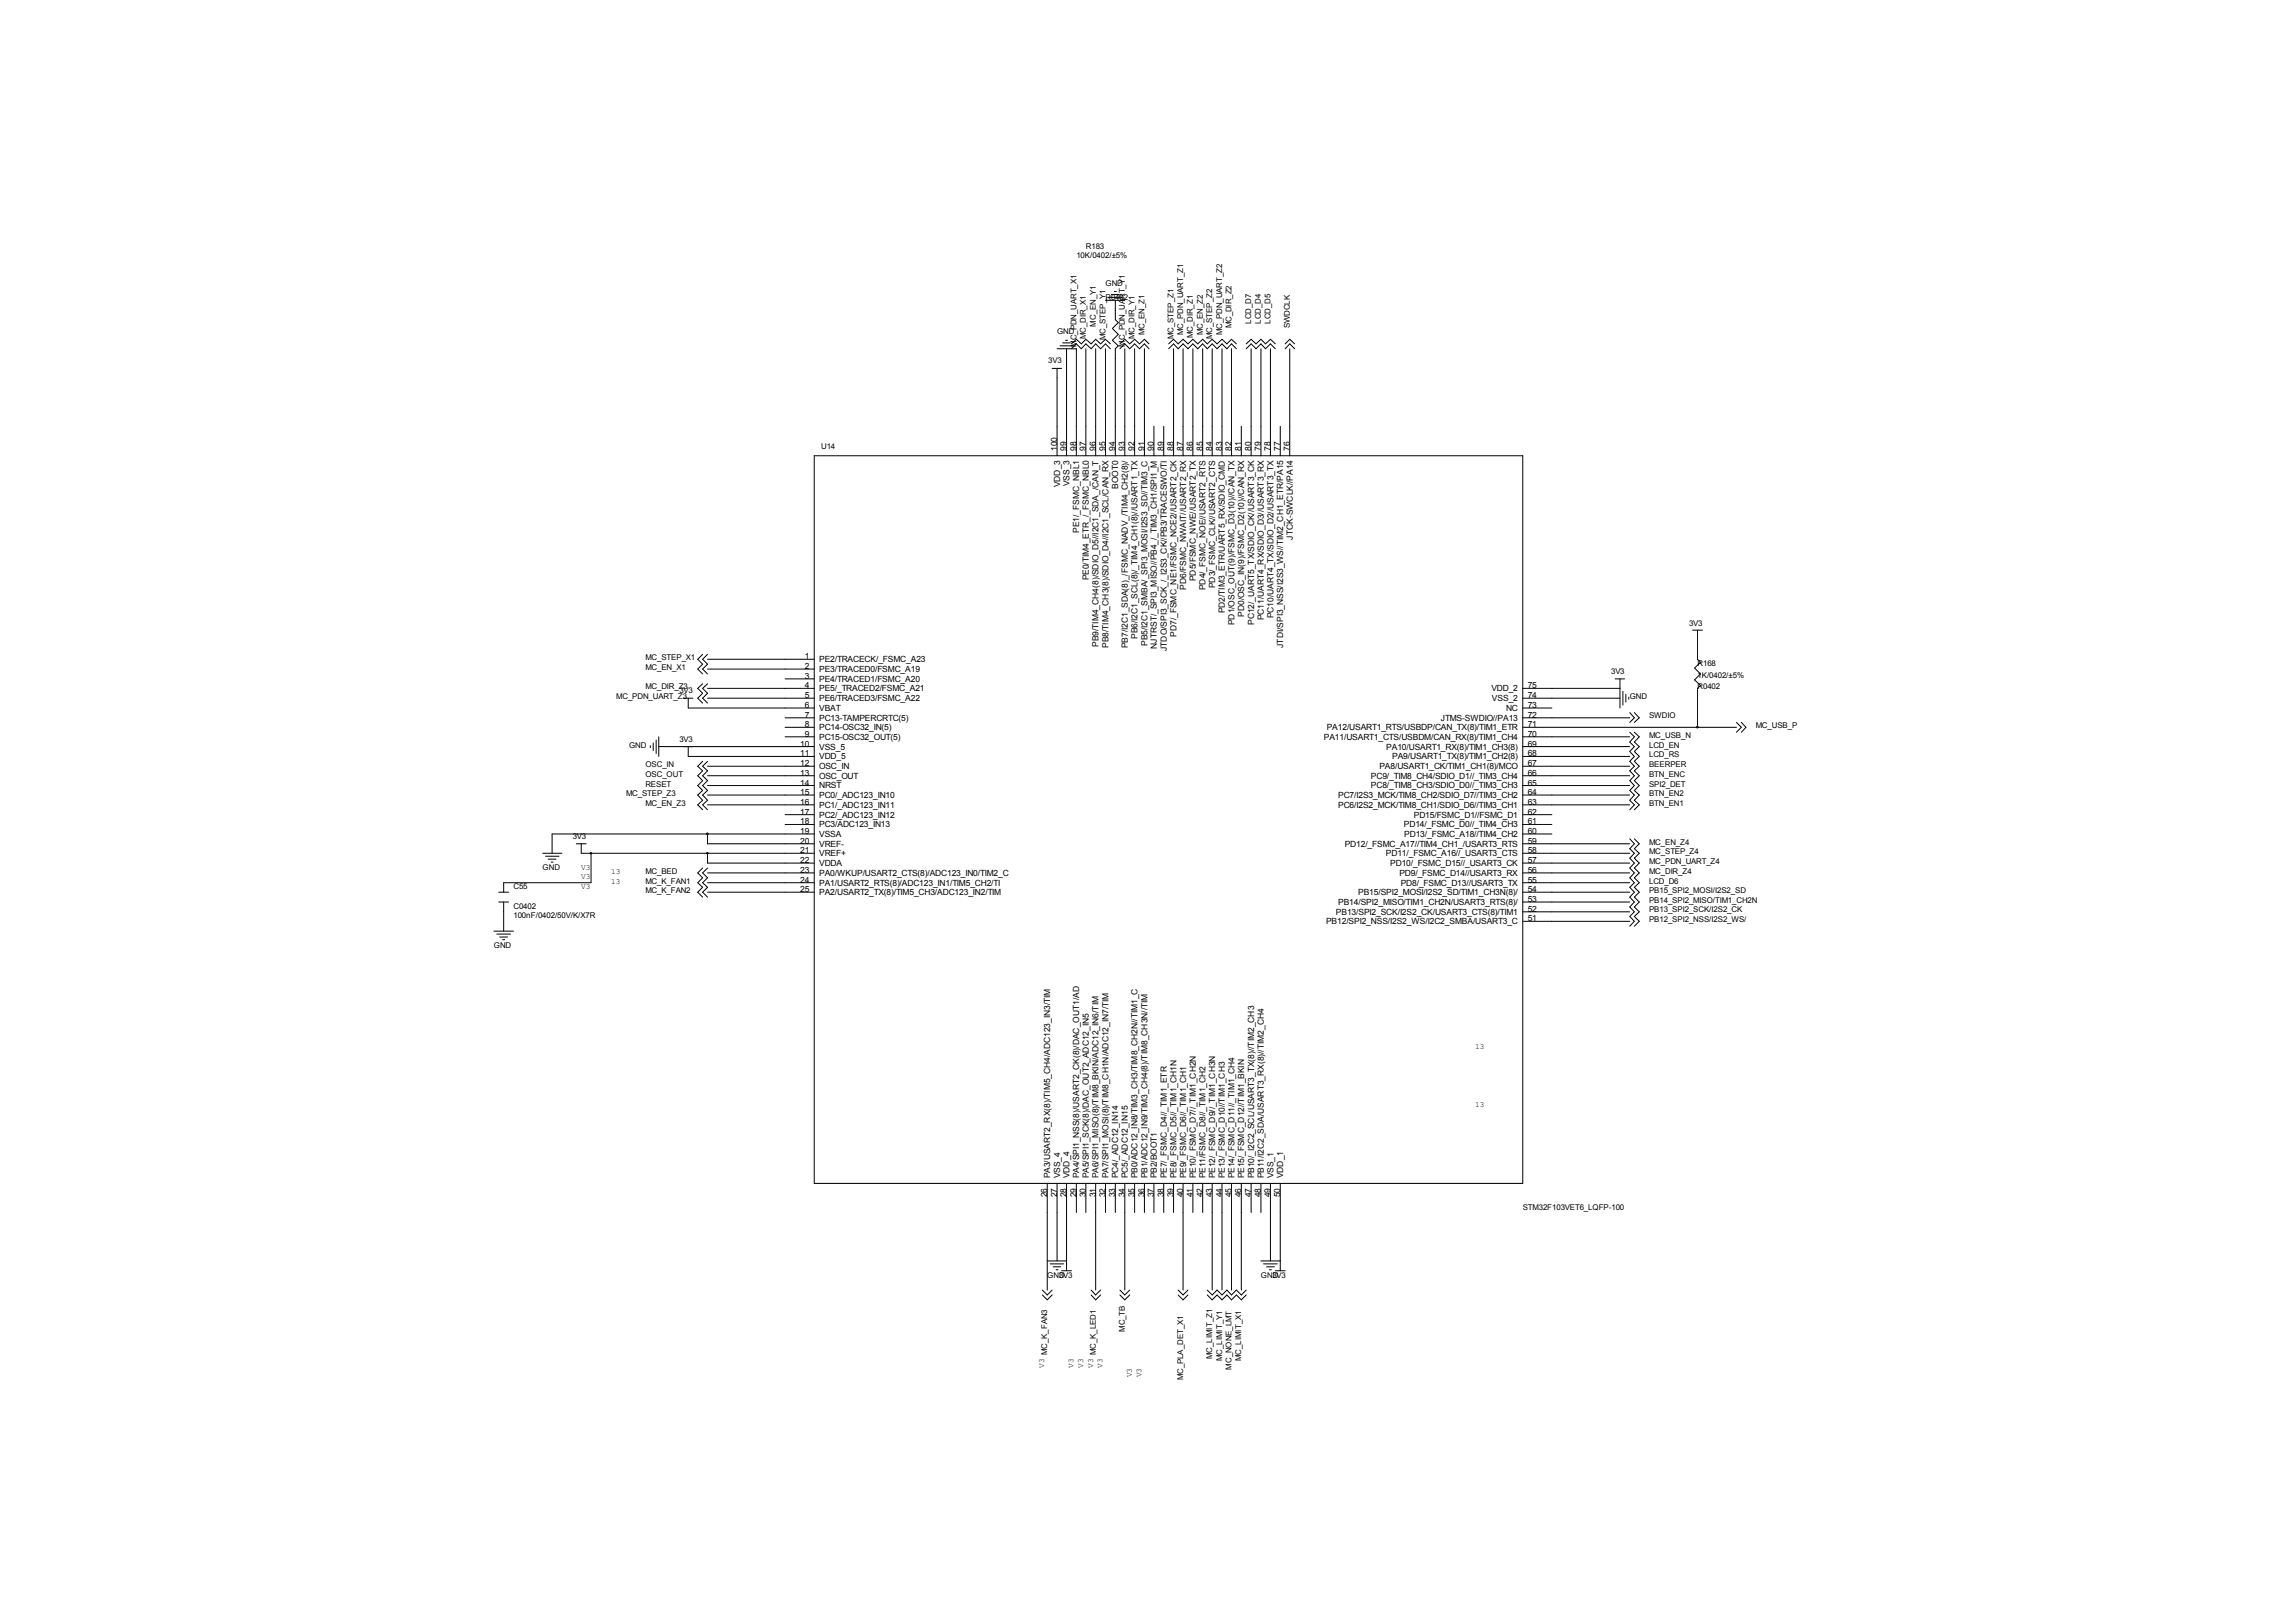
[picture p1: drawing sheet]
<svg xmlns="http://www.w3.org/2000/svg" width="297mm" height="210mm" viewBox="0 0 297 210" stroke-linecap="round" stroke-linejoin="round" font-family="sans-serif">
<defs><g id="words">
<g font-size="1.1">
<text x="136.7" y="58.3" transform="rotate(-90 136.7 58.3)">100</text>
<text x="138" y="58.3" transform="rotate(-90 138 58.3)">99</text>
<text x="139.2" y="58.3" transform="rotate(-90 139.2 58.3)">98</text>
<text x="140.5" y="58.3" transform="rotate(-90 140.5 58.3)">97</text>
<text x="141.7" y="58.3" transform="rotate(-90 141.7 58.3)">96</text>
<text x="143" y="58.3" transform="rotate(-90 143 58.3)">95</text>
<text x="144.3" y="58.3" transform="rotate(-90 144.3 58.3)">94</text>
<text x="145.5" y="58.3" transform="rotate(-90 145.5 58.3)">93</text>
<text x="146.8" y="58.3" transform="rotate(-90 146.8 58.3)">92</text>
<text x="148" y="58.3" transform="rotate(-90 148 58.3)">91</text>
<text x="149.3" y="58.3" transform="rotate(-90 149.3 58.3)">90</text>
<text x="150.5" y="58.3" transform="rotate(-90 150.5 58.3)">89</text>
<text x="151.8" y="58.3" transform="rotate(-90 151.8 58.3)">88</text>
<text x="153" y="58.3" transform="rotate(-90 153 58.3)">87</text>
<text x="154.3" y="58.3" transform="rotate(-90 154.3 58.3)">86</text>
<text x="155.6" y="58.3" transform="rotate(-90 155.6 58.3)">85</text>
<text x="156.8" y="58.3" transform="rotate(-90 156.8 58.3)">84</text>
<text x="158.1" y="58.3" transform="rotate(-90 158.1 58.3)">83</text>
<text x="159.3" y="58.3" transform="rotate(-90 159.3 58.3)">82</text>
<text x="160.6" y="58.3" transform="rotate(-90 160.6 58.3)">81</text>
<text x="161.8" y="58.3" transform="rotate(-90 161.8 58.3)">80</text>
<text x="163.1" y="58.3" transform="rotate(-90 163.1 58.3)">79</text>
<text x="164.3" y="58.3" transform="rotate(-90 164.3 58.3)">78</text>
<text x="165.6" y="58.3" transform="rotate(-90 165.6 58.3)">77</text>
<text x="166.8" y="58.3" transform="rotate(-90 166.8 58.3)">76</text>
<text x="137.1" y="63.1" transform="rotate(-90 137.1 63.1)">VDD_3</text>
<text x="138.3" y="62.9" transform="rotate(-90 138.3 62.9)">VSS_3</text>
<text x="144.7" y="63.2" transform="rotate(-90 144.7 63.2)">BOOT0</text>
<text x="139.6" y="68.9" transform="rotate(-90 139.6 68.9)">PE1/_FSMC_NBL1</text>
<text x="167.2" y="69.8" transform="rotate(-90 167.2 69.8)">JTCK-SWCLK//PA14</text>
<text x="140.8" y="75.1" transform="rotate(-90 140.8 75.1)">PE0/TIM4_ETR_/_FSMC_NBL0</text>
<text x="153.4" y="76.3" transform="rotate(-90 153.4 76.3)">PD6/FSMC_NWAIT//USART2_RX</text>
<text x="154.7" y="75.2" transform="rotate(-90 154.7 75.2)">PD5/FSMC_NWE//USART2_TX</text>
<text x="156" y="76.4" transform="rotate(-90 156 76.4)">PD4/_FSMC_NOE//USART2_RTS</text>
<text x="157.2" y="76.1" transform="rotate(-90 157.2 76.1)">PD3/_FSMC_CLK//USART2_CTS</text>
<text x="142.1" y="83.7" transform="rotate(-90 142.1 83.7)">PB9/TIM4_CH4(8)/SDIO_D5//I2C1_SDA_/CAN_T</text>
<text x="143.4" y="83.8" transform="rotate(-90 143.4 83.8)">PB8/TIM4_CH3(8)/SDIO_D4//I2C1_SCL/CAN_RX</text>
<text x="145.9" y="83.9" transform="rotate(-90 145.9 83.9)">PB7/I2C1_SDA(8)_/FSMC_NADV_/TIM4_CH2(8)/</text>
<text x="147.2" y="82.7" transform="rotate(-90 147.2 82.7)">PB6/I2C1_SCL(8)/_TIM4_CH1(8)//USART1_TX</text>
<text x="148.4" y="83.6" transform="rotate(-90 148.4 83.6)">PB5/I2C1_SMBA/_SPI3_MOSI/I2S3_SD//TIM3_C</text>
<text x="149.6" y="83.9" transform="rotate(-90 149.6 83.9)">NJTRST/_SPI3_MISO//PB4_/_TIM3_CH1/SPI1_M</text>
<text x="152.2" y="82.4" transform="rotate(-90 152.2 82.4)">PD7/_FSMC_NE1/FSMC_NCE2//USART2_CK</text>
<text x="158.5" y="79.4" transform="rotate(-90 158.5 79.4)">PD2/TIM3_ETR/UART5_RX/SDIO_CMD</text>
<text x="159.7" y="80.9" transform="rotate(-90 159.7 80.9)">PD1/OSC_OUT(9)/FSMC_D3(10)//CAN_TX</text>
<text x="161" y="79.8" transform="rotate(-90 161 79.8)">PD0/OSC_IN(9)/FSMC_D2(10)//CAN_RX</text>
<text x="162.2" y="80.9" transform="rotate(-90 162.2 80.9)">PC12/_UART5_TX/SDIO_CK//USART3_CK</text>
<text x="163.5" y="80.3" transform="rotate(-90 163.5 80.3)">PC11/UART4_RX/SDIO_D3//USART3_RX</text>
<text x="164.7" y="80" transform="rotate(-90 164.7 80)">PC10/UART4_TX/SDIO_D2//USART3_TX</text>
<text x="166" y="83.8" transform="rotate(-90 166 83.8)">JTDI/SPI3_NSS/I2S3_WS//TIM2_CH1_ETR/PA15</text>
<text x="104.1" y="85.3">1</text>
<text x="104.1" y="86.6">2</text>
<text x="104.1" y="87.8">3</text>
<text x="104.1" y="89.1">4</text>
<text x="106" y="85.7">PE2/TRACECK/_FSMC_A23</text>
<text x="106" y="87">PE3/TRACED0/FSMC_A19</text>
<text x="106" y="88.2">PE4/TRACED1/FSMC_A20</text>
<text x="106" y="89.5">PE5/_TRACED2/FSMC_A21</text>
<text x="150.9" y="84.2" transform="rotate(-90 150.9 84.2)">JTDO/SPI3_SCK_/_I2S3_CK//PB3/TRACESWO/TI</text>
<text x="192.9" y="89.5">VDD_2</text>
<text x="197.6" y="89.1">75</text>
<text x="104.1" y="90.3">5</text>
<text x="104.1" y="91.6">6</text>
<text x="104.1" y="92.9">7</text>
<text x="104.1" y="94.1">8</text>
<text x="104.1" y="95.3">9</text>
<text x="106" y="90.7">PE6/TRACED3/FSMC_A22</text>
<text x="106" y="92">VBAT</text>
<text x="106" y="93.3">PC13-TAMPERCRTC(5)</text>
<text x="106" y="94.5">PC14-OSC32_IN(5)</text>
<text x="106" y="95.7">PC15-OSC32_OUT(5)</text>
<text x="171.2" y="95.7">PA11/USART1_CTS/USBDM/CAN_RX(8)/TIM1_CH4</text>
<text x="171.6" y="94.5">PA12/USART1_RTS/USBDP/CAN_TX(8)/TIM1_ETR</text>
<text x="186.4" y="93.3">JTMS-SWDIO//PA13</text>
<text x="193" y="90.7">VSS_2</text>
<text x="194.8" y="92">NC</text>
<text x="197.6" y="95.3">70</text>
<text x="197.6" y="94.1">71</text>
<text x="197.6" y="92.9">72</text>
<text x="197.6" y="91.6">73</text>
<text x="197.6" y="90.3">74</text>
<text x="103.5" y="96.6">10</text>
<text x="103.5" y="97.9">11</text>
<text x="103.5" y="99.1">12</text>
<text x="103.5" y="100.4">13</text>
<text x="103.5" y="101.6">14</text>
<text x="106" y="97">VSS_5</text>
<text x="106" y="98.3">VDD_5</text>
<text x="106" y="99.5">OSC_IN</text>
<text x="106" y="100.8">OSC_OUT</text>
<text x="177.3" y="100.8">PC9/_TIM8_CH4/SDIO_D1//_TIM3_CH4</text>
<text x="178.4" y="99.5">PA8/USART1_CK/TIM1_CH1(8)/MCO</text>
<text x="179.3" y="97">PA10/USART1_RX(8)/TIM1_CH3(8)</text>
<text x="180.1" y="98.3">PA9/USART1_TX(8)/TIM1_CH2(8)</text>
<text x="197.6" y="101.6">65</text>
<text x="197.6" y="100.4">66</text>
<text x="197.6" y="99.1">67</text>
<text x="197.6" y="97.9">68</text>
<text x="197.6" y="96.6">69</text>
<text x="103.5" y="102.9">15</text>
<text x="103.5" y="104.1">16</text>
<text x="103.5" y="105.4">17</text>
<text x="103.5" y="106.7">18</text>
<text x="103.5" y="107.9">19</text>
<text x="106" y="102">NRST</text>
<text x="106" y="103.3">PC0/_ADC123_IN10</text>
<text x="106" y="104.5">PC1/_ADC123_IN11</text>
<text x="106" y="105.8">PC2/_ADC123_IN12</text>
<text x="106" y="107.1">PC3/ADC123_IN13</text>
<text x="173.1" y="104.5">PC6/I2S2_MCK/TIM8_CH1/SDIO_D6//TIM3_CH1</text>
<text x="173.1" y="103.3">PC7/I2S3_MCK/TIM8_CH2/SDIO_D7//TIM3_CH2</text>
<text x="177.3" y="102">PC8/_TIM8_CH3/SDIO_D0//_TIM3_CH3</text>
<text x="181.6" y="107.1">PD14/_FSMC_D0//_TIM4_CH3</text>
<text x="182.9" y="105.8">PD15/FSMC_D1//FSMC_D1</text>
<text x="197.6" y="107.9">60</text>
<text x="197.6" y="106.7">61</text>
<text x="197.6" y="105.4">62</text>
<text x="197.6" y="104.1">63</text>
<text x="197.6" y="102.9">64</text>
<text x="103.5" y="109.2">20</text>
<text x="103.5" y="110.4">21</text>
<text x="103.5" y="111.7">22</text>
<text x="103.5" y="112.9">23</text>
<text x="106" y="108.3">VSSA</text>
<text x="106" y="109.6">VREF-</text>
<text x="106" y="110.8">VREF+</text>
<text x="106" y="112.1">VDDA</text>
<text x="106" y="113.3">PA0/WKUP/USART2_CTS(8)/ADC123_IN0/TIM2_C</text>
<text x="173.9" y="109.6">PD12/_FSMC_A17//TIM4_CH1_/USART3_RTS</text>
<text x="179.3" y="110.8">PD11/_FSMC_A16//_USART3_CTS</text>
<text x="179.8" y="112.1">PD10/_FSMC_D15//_USART3_CK</text>
<text x="181" y="113.3">PD9/_FSMC_D14//USART3_RX</text>
<text x="181.7" y="108.3">PD13/_FSMC_A18//TIM4_CH2</text>
<text x="197.6" y="112.9">56</text>
<text x="197.6" y="111.7">57</text>
<text x="197.6" y="110.4">58</text>
<text x="197.6" y="109.2">59</text>
<text x="103.5" y="114.2">24</text>
<text x="103.5" y="115.4">25</text>
<text x="106" y="114.6">PA1/USART2_RTS(8)/ADC123_IN1/TIM5_CH2/TI</text>
<text x="106" y="115.8">PA2/USART2_TX(8)/TIM5_CH3/ADC123_IN2/TIM</text>
<text x="171.5" y="119.6">PB12/SPI2_NSS/I2S2_WS/I2C2_SMBA/USART3_C</text>
<text x="172.8" y="118.4">PB13/SPI2_SCK/I2S2_CK/USART3_CTS(8)/TIM1</text>
<text x="173.1" y="117.1">PB14/SPI2_MISO/TIM1_CH2N/USART3_RTS(8)/</text>
<text x="175.7" y="115.8">PB15/SPI2_MOSI/I2S2_SD/TIM1_CH3N(8)/</text>
<text x="181.2" y="114.6">PD8/_FSMC_D13//USART3_TX</text>
<text x="197.6" y="119.2">51</text>
<text x="197.6" y="118">52</text>
<text x="197.6" y="116.7">53</text>
<text x="197.6" y="115.4">54</text>
<text x="197.6" y="114.2">55</text>
<text x="135.5" y="154.9" transform="rotate(-90 135.5 154.9)">26</text>
<text x="135.8" y="152.5" transform="rotate(-90 135.8 152.5)">PA3/USART2_RX(8)/TIM5_CH4/ADC123_IN3/TIM</text>
<text x="136.7" y="154.9" transform="rotate(-90 136.7 154.9)">27</text>
<text x="137.1" y="152.5" transform="rotate(-90 137.1 152.5)">VSS_4</text>
<text x="138" y="154.9" transform="rotate(-90 138 154.9)">28</text>
<text x="138.3" y="152.5" transform="rotate(-90 138.3 152.5)">VDD_4</text>
<text x="139.2" y="154.9" transform="rotate(-90 139.2 154.9)">29</text>
<text x="139.6" y="152.5" transform="rotate(-90 139.6 152.5)">PA4/SPI1_NSS(8)/USART2_CK(8)/DAC_OUT1/AD</text>
<text x="140.5" y="154.9" transform="rotate(-90 140.5 154.9)">30</text>
<text x="140.8" y="152.5" transform="rotate(-90 140.8 152.5)">PA5/SPI1_SCK(8)/DAC_OUT2_ADC12_IN5</text>
<text x="141.7" y="154.9" transform="rotate(-90 141.7 154.9)">31</text>
<text x="142.1" y="152.5" transform="rotate(-90 142.1 152.5)">PA6/SPI1_MISO(8)/TIM8_BKIN/ADC12_IN6/TIM</text>
<text x="143" y="154.9" transform="rotate(-90 143 154.9)">32</text>
<text x="143.4" y="152.5" transform="rotate(-90 143.4 152.5)">PA7/SPI1_MOSI(8)/TIM8_CH1N/ADC12_IN7/TIM</text>
<text x="144.3" y="154.9" transform="rotate(-90 144.3 154.9)">33</text>
<text x="144.7" y="152.5" transform="rotate(-90 144.7 152.5)">PC4/_ADC12_IN14</text>
<text x="145.5" y="154.9" transform="rotate(-90 145.5 154.9)">34</text>
<text x="145.9" y="152.5" transform="rotate(-90 145.9 152.5)">PC5/_ADC12_IN15</text>
<text x="146.8" y="154.9" transform="rotate(-90 146.8 154.9)">35</text>
<text x="147.2" y="152.5" transform="rotate(-90 147.2 152.5)">PB0/ADC12_IN8/TIM3_CH3/TIM8_CH2N//TIM1_C</text>
<text x="148" y="154.9" transform="rotate(-90 148 154.9)">36</text>
<text x="148.4" y="152.5" transform="rotate(-90 148.4 152.5)">PB1/ADC12_IN9/TIM3_CH4(8)/TIM8_CH3N//TIM</text>
<text x="149.3" y="154.9" transform="rotate(-90 149.3 154.9)">37</text>
<text x="149.6" y="152.5" transform="rotate(-90 149.6 152.5)">PB2/BOOT1</text>
<text x="150.5" y="154.9" transform="rotate(-90 150.5 154.9)">38</text>
<text x="150.9" y="152.5" transform="rotate(-90 150.9 152.5)">PE7/_FSMC_D4//_TIM1_ETR</text>
<text x="151.8" y="154.9" transform="rotate(-90 151.8 154.9)">39</text>
<text x="152.2" y="152.5" transform="rotate(-90 152.2 152.5)">PE8/_FSMC_D5//_TIM1_CH1N</text>
<text x="153" y="154.9" transform="rotate(-90 153 154.9)">40</text>
<text x="153.4" y="152.5" transform="rotate(-90 153.4 152.5)">PE9/_FSMC_D6//_TIM1_CH1</text>
<text x="154.3" y="154.9" transform="rotate(-90 154.3 154.9)">41</text>
<text x="154.7" y="152.5" transform="rotate(-90 154.7 152.5)">PE10/_FSMC_D7//_TIM1_CH2N</text>
<text x="155.6" y="154.9" transform="rotate(-90 155.6 154.9)">42</text>
<text x="156" y="152.5" transform="rotate(-90 156 152.5)">PE11/FSMC_D8//_TIM1_CH2</text>
<text x="156.8" y="154.9" transform="rotate(-90 156.8 154.9)">43</text>
<text x="157.2" y="152.5" transform="rotate(-90 157.2 152.5)">PE12/_FSMC_D9//_TIM1_CH3N</text>
<text x="158.1" y="154.9" transform="rotate(-90 158.1 154.9)">44</text>
<text x="158.5" y="152.5" transform="rotate(-90 158.5 152.5)">PE13/_FSMC_D10//TIM1_CH3</text>
<text x="159.3" y="154.9" transform="rotate(-90 159.3 154.9)">45</text>
<text x="159.7" y="152.5" transform="rotate(-90 159.7 152.5)">PE14/_FSMC_D11//_TIM1_CH4</text>
<text x="160.6" y="154.9" transform="rotate(-90 160.6 154.9)">46</text>
<text x="161" y="152.5" transform="rotate(-90 161 152.5)">PE15/_FSMC_D12//TIM1_BKIN</text>
<text x="161.8" y="154.9" transform="rotate(-90 161.8 154.9)">47</text>
<text x="162.2" y="152.5" transform="rotate(-90 162.2 152.5)">PB10/_I2C2_SCL/USART3_TX(8)//TIM2_CH3</text>
<text x="163.1" y="154.9" transform="rotate(-90 163.1 154.9)">48</text>
<text x="163.5" y="152.5" transform="rotate(-90 163.5 152.5)">PB11/I2C2_SDA/USART3_RX(8)//TIM2_CH4</text>
<text x="164.3" y="154.9" transform="rotate(-90 164.3 154.9)">49</text>
<text x="164.7" y="152.5" transform="rotate(-90 164.7 152.5)">VSS_1</text>
<text x="165.6" y="154.9" transform="rotate(-90 165.6 154.9)">50</text>
<text x="166" y="152.5" transform="rotate(-90 166 152.5)">VDD_1</text>
</g>
<g font-size="1">
<text x="139.2" y="33.4">10K/0402/±5%</text>
<text x="140.5" y="32.2">R183</text>
<text x="143" y="38.9">R0402</text>
<text x="143" y="37">GND</text>
<text x="161.8" y="41.9" transform="rotate(-90 161.8 41.9)">LCD_D7</text>
<text x="163.1" y="41.9" transform="rotate(-90 163.1 41.9)">LCD_D4</text>
<text x="164.3" y="41.9" transform="rotate(-90 164.3 41.9)">LCD_D5</text>
<text x="135.6" y="47">3V3</text>
<text x="136.7" y="43.3">GND</text>
<text x="139.2" y="44.9" transform="rotate(-90 139.2 44.9)">MC_PDN_UART_X1</text>
<text x="140.5" y="43.9" transform="rotate(-90 140.5 43.9)">MC_DIR_X1</text>
<text x="141.7" y="42.2" transform="rotate(-90 141.7 42.2)">MC_EN_Y1</text>
<text x="143" y="44" transform="rotate(-90 143 44)">MC_STEP_Y1</text>
<text x="145.5" y="44.9" transform="rotate(-90 145.5 44.9)">MC_PDN_UART_Y1</text>
<text x="146.8" y="43.9" transform="rotate(-90 146.8 43.9)">MC_DIR_Y1</text>
<text x="148" y="43.4" transform="rotate(-90 148 43.4)">MC_EN_Z1</text>
<text x="151.8" y="43.9" transform="rotate(-90 151.8 43.9)">MC_STEP_Z1</text>
<text x="153" y="43.4" transform="rotate(-90 153 43.4)">MC_PDN_UART_Z1</text>
<text x="154.3" y="43.8" transform="rotate(-90 154.3 43.8)">MC_DIR_Z1</text>
<text x="155.6" y="43.4" transform="rotate(-90 155.6 43.4)">MC_EN_Z2</text>
<text x="156.8" y="43.9" transform="rotate(-90 156.8 43.9)">MC_STEP_Z2</text>
<text x="158.1" y="43.4" transform="rotate(-90 158.1 43.4)">MC_PDN_UART_Z2</text>
<text x="159.3" y="42.5" transform="rotate(-90 159.3 42.5)">MC_DIR_Z2</text>
<text x="166.8" y="42.5" transform="rotate(-90 166.8 42.5)">SWDCLK</text>
<text x="106.2" y="58.1">U14</text>
<text x="218.5" y="80.9">3V3</text>
<text x="83.5" y="85.4">MC_STEP_X1</text>
<text x="83.5" y="86.7">MC_EN_X1</text>
<text x="83.5" y="89.2">MC_DIR_Z3</text>
<text x="87.9" y="89.7">3V3</text>
<text x="208.4" y="87.2">3V3</text>
<text x="219.6" y="86.2">R168</text>
<text x="219.6" y="89.2">R0402</text>
<text x="219.6" y="87.7">1K/0402/±5%</text>
<text x="79.7" y="90.5">MC_PDN_UART_Z3</text>
<text x="210.8" y="90.5">GND</text>
<text x="213.3" y="95.5">MC_USB_N</text>
<text x="213.3" y="93">SWDIO</text>
<text x="227.1" y="94.2">MC_USB_P</text>
<text x="81.4" y="96.7">GND</text>
<text x="83.5" y="99.3">OSC_IN</text>
<text x="83.5" y="100.5">OSC_OUT</text>
<text x="83.5" y="101.8">RESET</text>
<text x="87.9" y="96">3V3</text>
<text x="213.3" y="101.8">SPI2_DET</text>
<text x="213.3" y="100.5">BTN_ENC</text>
<text x="213.3" y="99.3">BEERPER</text>
<text x="213.3" y="98">LCD_RS</text>
<text x="213.3" y="96.7">LCD_EN</text>
<text x="81" y="103">MC_STEP_Z3</text>
<text x="83.5" y="104.3">MC_EN_Z3</text>
<text x="213.3" y="104.3">BTN_EN1</text>
<text x="213.3" y="103">BTN_EN2</text>
<text x="70.2" y="112.6">GND</text>
<text x="74.1" y="108.5">3V3</text>
<text x="75.2" y="112.6">V3</text>
<text x="75.2" y="113.8">V3</text>
<text x="79.1" y="113.1">13</text>
<text x="83.5" y="113.1">MC_BED</text>
<text x="213.3" y="113.1">MC_DIR_Z4</text>
<text x="213.3" y="111.8">MC_PDN_UART_Z4</text>
<text x="213.3" y="110.5">MC_STEP_Z4</text>
<text x="213.3" y="109.3">MC_EN_Z4</text>
<text x="66.4" y="115.1">C55</text>
<text x="66.4" y="117.6">C0402</text>
<text x="66.4" y="118.8">100nF/0402/50V/K/X7R</text>
<text x="75.2" y="115.1">V3</text>
<text x="79.1" y="114.3">13</text>
<text x="83.5" y="114.3">MC_K_FAN1</text>
<text x="83.5" y="115.6">MC_K_FAN2</text>
<text x="213.3" y="119.3">PB12_SPI2_NSS/I2S2_WS/</text>
<text x="213.3" y="118.1">PB13_SPI2_SCK/I2S2_CK</text>
<text x="213.3" y="116.8">PB14_SPI2_MISO/TIM1_CH2N</text>
<text x="213.3" y="115.6">PB15_SPI2_MOSI/I2S2_SD</text>
<text x="213.3" y="114.3">LCD_D6</text>
<text x="63.9" y="122.6">GND</text>
<text x="190.8" y="135.7">13</text>
<text x="190.8" y="143.2">13</text>
<text x="197" y="156.5">STM32F103VET6_LQFP-100</text>
<text x="135.5" y="165.3">GN3V3</text>
<text x="137" y="165.3">D</text>
<text x="163.1" y="165.3">GN3V3</text>
<text x="164.6" y="165.3">D</text>
<text x="145.5" y="172.3" transform="rotate(-90 145.5 172.3)">MC_TB</text>
<text x="135.1" y="177" transform="rotate(-90 135.1 177)">V3</text>
<text x="135.5" y="175.3" transform="rotate(-90 135.5 175.3)">MC_K_FAN3</text>
<text x="138.9" y="177" transform="rotate(-90 138.9 177)">V3</text>
<text x="140.1" y="177" transform="rotate(-90 140.1 177)">V3</text>
<text x="141.4" y="177" transform="rotate(-90 141.4 177)">V3</text>
<text x="141.7" y="175.3" transform="rotate(-90 141.7 175.3)">MC_K_LED1</text>
<text x="142.6" y="177" transform="rotate(-90 142.6 177)">V3</text>
<text x="146.4" y="178.2" transform="rotate(-90 146.4 178.2)">V3</text>
<text x="147.7" y="178.2" transform="rotate(-90 147.7 178.2)">V3</text>
<text x="153" y="178.6" transform="rotate(-90 153 178.6)">MC_PLA_DET_X1</text>
<text x="156.8" y="175.9" transform="rotate(-90 156.8 175.9)">MC_LIMIT_Z1</text>
<text x="158.1" y="176.1" transform="rotate(-90 158.1 176.1)">MC_LIMIT_Y1</text>
<text x="159.3" y="177.2" transform="rotate(-90 159.3 177.2)">MC_NONE_LMT</text>
<text x="160.6" y="176.1" transform="rotate(-90 160.6 176.1)">MC_LIMIT_X1</text>
</g>
</g></defs>
<g fill="none" stroke="#000" stroke-width=".13">
<path d="M143 38.9h2.5M143.4 38.5h1.7M143.8 38.1h.9M144.1 37.7h.3M144.3 38.9v2.5l.4 .3-.8 .8 .8 .8-.8 .7 .8 .7-.4 .4v13.9M105.3 59h91.7v94.1h-91.7zM136.1 47.7h1.2M136.7 47.7v11.3M136.7 45.1h2.5v13.9M137.1 44.7h1.8M137.5 44.4h1M137.8 44h.3"/>
<path d="M138 45.1v13.9M138.6 44.5l.6-.6 .7 .6 .6-.6 .6 .6 .6-.6 .7 .6 .6-.6 .6 .6M138.6 45.1l.6-.6 .7 .6 .6-.6 .6 .6 .6-.6 .7 .6 .6-.6 .6 .6M140.5 45.1v13.9M141.7 45.1v13.9M143 45.1v13.9M144.9 45.1l.6-.6 .6 .6 .7-.6 .6 .6 .6-.6 .6 .6M144.9 44.5l.6-.6 .6 .6 .7-.6 .6 .6 .6-.6 .6 .6M145.5 45.1v13.9M146.8 45.1v13.9M148 45.1v13.9M149.3 55.2v3.8"/>
<path d="M150.5 55.2v3.8M151.2 44.5l.6-.6 .6 .6 .6-.6 .7 .6 .6-.6 .6 .6 .7-.6 .6 .6 .6-.6 .6 .6 .7-.6 .6 .6 .6-.6 .6 .6M151.2 45.1l.6-.6 .6 .6 .6-.6 .7 .6 .6-.6 .6 .6 .7-.6 .6 .6 .6-.6 .6 .6 .7-.6 .6 .6 .6-.6 .6 .6M151.8 45.1v13.9M153 45.1v13.9M154.3 45.1v13.9M155.6 45.1v13.9M156.8 45.1v13.9M158.1 45.1v13.9M159.3 45.1v13.9M160.6 55.2v3.8M161.2 44.5l.6-.6 .7 .6 .6-.6 .6 .6 .6-.6 .7 .6"/>
<path d="M161.2 45.1l.6-.6 .7 .6 .6-.6 .6 .6 .6-.6 .7 .6M161.8 45.1v13.9M163.1 45.1v13.9M164.3 45.1v13.9M165.6 55.2v3.8M166.2 44.5l.6-.6 .7 .6M166.2 45.1l.6-.6 .7 .6M166.8 45.1v13.9M84.1 96.5v.2M84.5 96.1v1M84.9 95.8v1.7M85.2 96.6h20.1"/>
<path d="M85.2 95.3v2.6M88.4 90.3h1.2M89 90.3v1.3h16.3M89 96.6v1.3h16.3M90.9 84.7l-.6 .6 .6 .6-.6 .7 .6 .6M90.9 88.5l-.6 .6 .6 .6-.6 .6 .6 .7M90.9 98.5l-.6 .6 .6 .6-.6 .7 .6 .6-.6 .6 .6 .7-.6 .6 .6 .6-.6 .6 .6 .7M91.5 85.3h13.8M91.5 86.6h13.8M91.5 89.1h13.8M91.5 90.3h13.8M91.5 99.1h13.8"/>
<path d="M91.5 84.7l-.6 .6 .6 .6-.6 .7 .6 .6M91.5 88.5l-.6 .6 .6 .6-.6 .6 .6 .7M91.5 98.5l-.6 .6 .6 .6-.6 .7 .6 .6-.6 .6 .6 .7-.6 .6 .6 .6-.6 .6 .6 .7M101.6 87.8h3.7M101.6 92.9h3.7M101.6 94.1h3.7M101.6 95.3h3.7M197 89.1h12.5M197 90.3h12.5M197 91.6h3.7M197 92.9h13.8M197 94.1h27.6"/>
<path d="M197 95.3h13.8M197 96.6h13.8M197 97.9h13.8M197 99.1h13.8M208.9 87.8h1.2M209.5 87.8v3.8M209.9 89.5v1.7M210.3 89.8v1M210.7 90.2v.3M210.8 94.7l.6 .6-.6 .7 .6 .6-.6 .6 .6 .7-.6 .6 .6 .6-.6 .6 .6 .7-.6 .6 .6 .6-.6 .7 .6 .6-.6 .6 .6 .6-.6 .7M210.8 92.2l.6 .7-.6 .6M211.4 94.7l.6 .6-.6 .7 .6 .6-.6 .6 .6 .7-.6 .6 .6 .6-.6 .6 .6 .7-.6 .6 .6 .6-.6 .7 .6 .6-.6 .6 .6 .6-.6 .7"/>
<path d="M211.4 92.2l.6 .7-.6 .6M218.9 81.5h1.3M219.6 81.5v3.8l.4 .4-.8 .7 .8 .8-.8 .8 .8 .7-.4 .4v5M224.6 93.5l.7 .6-.7 .6M225.3 93.5l.5 .6-.5 .6M64.5 115.4h1.3M64.5 116.7h1.3M65.2 116.7v3.8M70.2 110.4h2.5M70.6 110.8h1.7M70.9 111.2h1M71.3 111.5h.2"/>
<path d="M74.5 109.2h1.3M75.2 109.2v1.2h30.1M76.4 110.3h.1v.2h-.1zM76.5 110.4v3.8h-11.3v1.2M90.9 112.3l-.6 .6 .6 .7-.6 .6 .6 .6-.6 .6 .6 .7M91.4 110.3h.2v.2h-.2zM91.5 100.4h13.8M91.5 101.6h13.8M91.5 102.9h13.8M91.5 104.1h13.8M91.5 107.9v1.3h13.8M91.5 110.4v1.3h13.8"/>
<path d="M91.5 112.9h13.8M91.5 114.2h13.8M91.5 115.4h13.8M91.5 112.3l-.6 .6 .6 .7-.6 .6 .6 .6-.6 .6 .6 .7M101.6 105.4h3.7M101.6 106.7h3.7M105.3 107.9h-33.9v2.5M197 100.4h13.8M197 101.6h13.8M197 102.9h13.8M197 104.1h13.8M197 105.4h3.7"/>
<path d="M197 106.7h3.7M197 107.9h3.7M197 109.2h13.8M197 110.4h13.8M197 111.7h13.8M197 112.9h13.8M197 114.2h13.8M197 115.4h13.8M197 119.2h13.8M197 118h13.8M197 116.7h13.8M210.8 108.5l.6 .7-.6 .6 .6 .6-.6 .6 .6 .7-.6 .6 .6 .6-.6 .7 .6 .6-.6 .6 .6 .6-.6 .7 .6 .6-.6 .6 .6 .7-.6 .6 .6 .6-.6 .6"/>
<path d="M211.4 108.5l.6 .7-.6 .6 .6 .6-.6 .6 .6 .7-.6 .6 .6 .6-.6 .7 .6 .6-.6 .6 .6 .6-.6 .7 .6 .6-.6 .6 .6 .7-.6 .6 .6 .6-.6 .6M63.9 120.5h2.5M64.3 120.9h1.7M64.6 121.2h1.1M65 121.6h.3M135.5 153.1v13.8M136.7 153.1v10.1M138 153.1v11.3M139.2 153.1v3.8M140.5 153.1v3.8M141.7 153.1v13.8M143 153.1v3.8"/>
<path d="M144.3 153.1v3.8M145.5 153.1v13.8M146.8 153.1v3.8M148 153.1v3.8M149.3 153.1v3.8M150.5 153.1v3.8M151.8 153.1v3.8M153 153.1v13.8M154.3 153.1v3.8M155.6 153.1v3.8M156.8 153.1v13.8M158.1 153.1v13.8"/>
<path d="M159.3 153.1v13.8M160.6 153.1v13.8M161.8 153.1v3.8M163.1 153.1v3.8M164.3 153.1v10.1M165.6 153.1v11.3M134.8 167.6l.7 .6 .6-.6M134.8 166.9l.7 .7 .6-.7M135.5 163.2h2.5M135.8 163.5h1.8M136.2 163.9h1M136.6 164.3h.3"/>
<path d="M137.3 164.4h1.3M141.1 167.6l.6 .6 .7-.6M141.1 166.9l.6 .7 .7-.7M144.9 167.6l.6 .6 .6-.6M144.9 166.9l.6 .7 .6-.7M152.4 167.6l.6 .6 .7-.6M152.4 166.9l.6 .7 .7-.7M156.2 167.6l.6 .6 .6-.6 .7 .6 .6-.6 .6 .6 .6-.6 .7 .6 .6-.6M156.2 166.9l.6 .7 .6-.7 .7 .7 .6-.7 .6 .7 .6-.7 .7 .7 .6-.7M163.1 163.2h2.5M163.4 163.5h1.8M163.8 163.9h1"/>
<path d="M164.2 164.3h.3M165 164.4h1.2"/>
<circle cx="219.6" cy="94.1" r=".11"/>
<circle cx="91.5" cy="107.9" r=".11"/>
</g>
<g fill="#000">
<path d="M76.4 110.3h.1v.2h-.1z" fill-rule="evenodd"/>
<path d="M91.4 110.3h.2v.2h-.2z" fill-rule="evenodd"/>
<circle cx="219.6" cy="94.1" r=".11"/>
<circle cx="91.5" cy="107.9" r=".11"/>
</g>
<use href="#words"/>
</svg>
